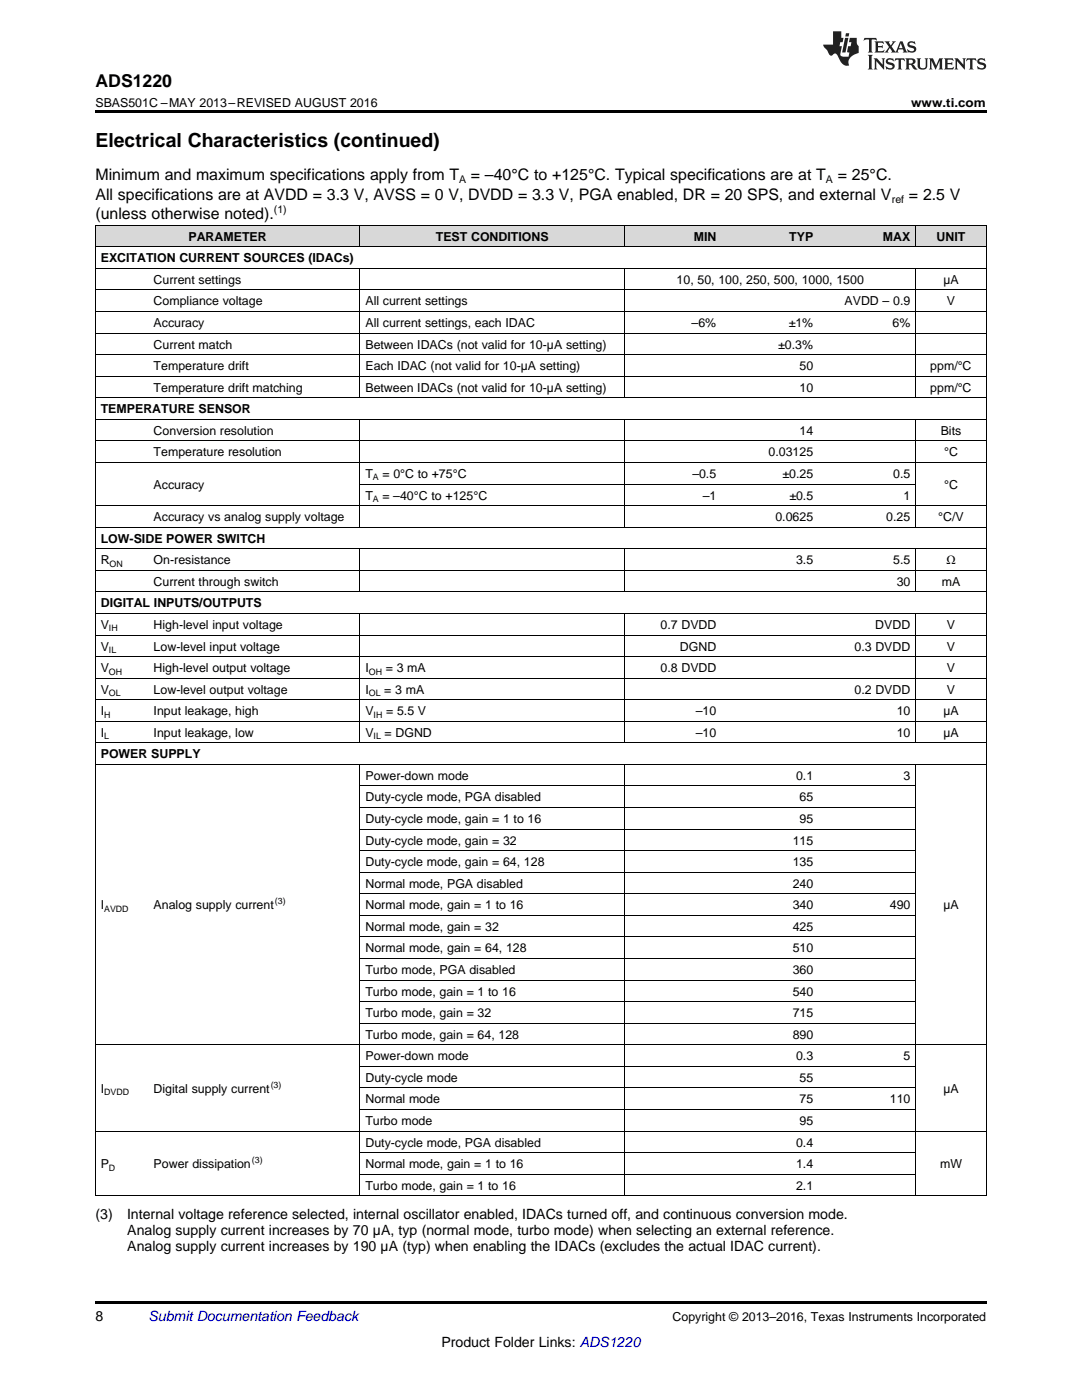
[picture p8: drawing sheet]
<svg xmlns="http://www.w3.org/2000/svg" width="216mm" height="279mm" viewBox="0 0 216 279" stroke-linecap="round" stroke-linejoin="round" font-family="sans-serif">
<defs><g id="words">
<text font-size="3.9" x="19" y="29.3">Electrical Characteristics (continued)</text>
<text font-size="3.5" x="19" y="17.3">ADS1220</text>
<g font-size="3.2">
<text x="19" y="36">Minimum and maximum specifications apply from T</text>
<text x="94" y="36">= –40°C to +125°C. Typical specifications are at T</text>
<text x="167.2" y="36">= 25°C.</text>
<text x="19" y="39.9">All specifications are at AVDD = 3.3 V, AVSS = 0 V, DVDD = 3.3 V, PGA enabled, DR = 20 SPS, and external V</text>
<text x="181.4" y="39.9">= 2.5 V</text>
<text x="19" y="43.7">(unless otherwise noted).</text>
</g>
<g font-size="2.8">
<text x="19" y="243.3">(3)</text>
<text x="25.4" y="243.3">Internal voltage reference selected, internal oscillator enabled, IDACs turned off, and continuous conversion mode.</text>
<text x="25.4" y="246.5">Analog supply current increases by 70 µA, typ (normal mode, turbo mode) when selecting an external reference.</text>
<text x="25.4" y="249.6">Analog supply current increases by 190 µA (typ) when enabling the IDACs (excludes the actual IDAC current).</text>
<text x="19" y="263.6">8</text>
<text x="88.1" y="268.9">Product Folder Links: ADS1220</text>
</g>
<text font-size="2.8" fill="#0000c8" x="29.6" y="263.6">Submit Documentation Feedback</text>
<g font-size="2.5">
<text x="19" y="21.4">SBAS501C –MAY 2013–REVISED AUGUST 2016</text>
<text x="181.8" y="21.4">www.ti.com</text>
<text x="20.1" y="52.4">EXCITATION CURRENT SOURCES (IDACs)</text>
<text x="37.6" y="48">PARAMETER</text>
<text x="87" y="48">TEST CONDITIONS</text>
<text x="138.4" y="48">MIN</text>
<text x="157.5" y="48">TYP</text>
<text x="176.2" y="48">MAX</text>
<text x="186.9" y="48">UNIT</text>
<text x="30.7" y="56.7">Current settings</text>
<text x="135" y="56.7">10, 50, 100, 250, 500, 1000, 1500</text>
<text x="188.2" y="56.7">µA</text>
<text x="30.7" y="61">Compliance voltage</text>
<text x="30.7" y="65.3">Accuracy</text>
<text x="72.9" y="61">All current settings</text>
<text x="72.9" y="65.3">All current settings, each IDAC</text>
<text x="138" y="65.3">–6%</text>
<text x="157.4" y="65.3">±1%</text>
<text x="168.5" y="61">AVDD – 0.9</text>
<text x="178.1" y="65.3">6%</text>
<text x="188.9" y="61">V</text>
<text x="30.7" y="69.6">Current match</text>
<text x="72.9" y="69.6">Between IDACs (not valid for 10-µA setting)</text>
<text x="155.3" y="69.6">±0.3%</text>
<text x="30.7" y="73.9">Temperature drift</text>
<text x="72.9" y="73.9">Each IDAC (not valid for 10-µA setting)</text>
<text x="159.6" y="73.9">50</text>
<text x="185.6" y="73.9">ppm/°C</text>
<text x="20.1" y="82.5">TEMPERATURE SENSOR</text>
<text x="30.7" y="78.2">Temperature drift matching</text>
<text x="72.9" y="78.2">Between IDACs (not valid for 10-µA setting)</text>
<text x="159.6" y="78.2">10</text>
<text x="185.6" y="78.2">ppm/°C</text>
<text x="30.7" y="86.8">Conversion resolution</text>
<text x="159.6" y="86.8">14</text>
<text x="187.7" y="86.8">Bits</text>
<text x="30.7" y="91.1">Temperature resolution</text>
<text x="72.9" y="95.4">T</text>
<text x="76.3" y="95.4">= 0°C to +75°C</text>
<text x="138.1" y="95.4">–0.5</text>
<text x="153.4" y="91.1">0.03125</text>
<text x="156.1" y="95.4">±0.25</text>
<text x="178.2" y="95.4">0.5</text>
<text x="188.4" y="91.1">°C</text>
<text x="30.7" y="97.5">Accuracy</text>
<text x="72.9" y="99.7">T</text>
<text x="76.3" y="99.7">= –40°C to +125°C</text>
<text x="140.2" y="99.7">–1</text>
<text x="157.5" y="99.7">±0.5</text>
<text x="180.3" y="99.7">1</text>
<text x="188.4" y="97.5">°C</text>
<text x="30.7" y="104">Accuracy vs analog supply voltage</text>
<text x="154.7" y="104">0.0625</text>
<text x="176.8" y="104">0.25</text>
<text x="187.2" y="104">°C/V</text>
<text x="20.1" y="108.3">LOW-SIDE POWER SWITCH</text>
<text x="20.1" y="112.6">R</text>
<text x="30.7" y="112.6">On-resistance</text>
<text x="158.9" y="112.6">3.5</text>
<text x="178.2" y="112.6">5.5</text>
<text x="188.8" y="112.6">Ω</text>
<text x="30.7" y="116.9">Current through switch</text>
<text x="178.9" y="116.9">30</text>
<text x="187.9" y="116.9">mA</text>
<text x="20.1" y="121.2">DIGITAL INPUTS/OUTPUTS</text>
<text x="20.1" y="125.5">V</text>
<text x="30.7" y="125.5">High-level input voltage</text>
<text x="131.8" y="125.5">0.7 DVDD</text>
<text x="174.7" y="125.5">DVDD</text>
<text x="188.9" y="125.5">V</text>
<text x="20.1" y="129.8">V</text>
<text x="30.7" y="129.8">Low-level input voltage</text>
<text x="135.7" y="129.8">DGND</text>
<text x="170.5" y="129.8">0.3 DVDD</text>
<text x="188.9" y="129.8">V</text>
<text x="20.1" y="134.1">V</text>
<text x="30.7" y="134.1">High-level output voltage</text>
<text x="72.9" y="134.1">I</text>
<text x="77" y="134.1">= 3 mA</text>
<text x="131.8" y="134.1">0.8 DVDD</text>
<text x="188.9" y="134.1">V</text>
<text x="20.1" y="138.4">V</text>
<text x="20.1" y="142.7">I</text>
<text x="30.7" y="138.4">Low-level output voltage</text>
<text x="30.7" y="142.7">Input leakage, high</text>
<text x="72.9" y="138.4">I</text>
<text x="72.9" y="142.7">V</text>
<text x="76.7" y="138.4">= 3 mA</text>
<text x="77" y="142.7">= 5.5 V</text>
<text x="138.9" y="142.7">–10</text>
<text x="170.5" y="138.4">0.2 DVDD</text>
<text x="178.9" y="142.7">10</text>
<text x="188.2" y="142.7">µA</text>
<text x="188.9" y="138.4">V</text>
<text x="20.1" y="147">I</text>
<text x="30.7" y="147">Input leakage, low</text>
<text x="72.9" y="147">V</text>
<text x="76.7" y="147">= DGND</text>
<text x="138.9" y="147">–10</text>
<text x="178.9" y="147">10</text>
<text x="188.2" y="147">µA</text>
<text x="20.1" y="151.3">POWER SUPPLY</text>
<text x="72.9" y="155.6">Power-down mode</text>
<text x="158.9" y="155.6">0.1</text>
<text x="180.3" y="155.6">3</text>
<text x="72.9" y="159.9">Duty-cycle mode, PGA disabled</text>
<text x="159.6" y="159.9">65</text>
<text x="72.9" y="164.3">Duty-cycle mode, gain = 1 to 16</text>
<text x="159.6" y="164.3">95</text>
<text x="72.9" y="168.6">Duty-cycle mode, gain = 32</text>
<text x="72.9" y="172.9">Duty-cycle mode, gain = 64, 128</text>
<text x="158.2" y="168.6">115</text>
<text x="158.2" y="172.9">135</text>
<text x="72.9" y="177.2">Normal mode, PGA disabled</text>
<text x="158.2" y="177.2">240</text>
<text x="20.1" y="181.5">I</text>
<text x="30.7" y="181.5">Analog supply current</text>
<text x="72.9" y="181.5">Normal mode, gain = 1 to 16</text>
<text x="72.9" y="185.8">Normal mode, gain = 32</text>
<text x="158.2" y="181.5">340</text>
<text x="158.2" y="185.8">425</text>
<text x="177.6" y="181.5">490</text>
<text x="188.2" y="181.5">µA</text>
<text x="72.9" y="190.1">Normal mode, gain = 64, 128</text>
<text x="158.2" y="190.1">510</text>
<text x="72.9" y="194.4">Turbo mode, PGA disabled</text>
<text x="158.2" y="194.4">360</text>
<text x="72.9" y="198.7">Turbo mode, gain = 1 to 16</text>
<text x="72.9" y="203">Turbo mode, gain = 32</text>
<text x="158.2" y="198.7">540</text>
<text x="158.2" y="203">715</text>
<text x="72.9" y="207.3">Turbo mode, gain = 64, 128</text>
<text x="158.2" y="207.3">890</text>
<text x="72.9" y="211.6">Power-down mode</text>
<text x="72.9" y="215.9">Duty-cycle mode</text>
<text x="158.9" y="211.6">0.3</text>
<text x="159.6" y="215.9">55</text>
<text x="180.3" y="211.6">5</text>
<text x="20.1" y="218.1">I</text>
<text x="30.7" y="218.1">Digital supply current</text>
<text x="72.9" y="220.2">Normal mode</text>
<text x="159.6" y="220.2">75</text>
<text x="177.6" y="220.2">110</text>
<text x="188.2" y="218.1">µA</text>
<text x="72.9" y="224.5">Turbo mode</text>
<text x="159.6" y="224.5">95</text>
<text x="20.1" y="233.1">P</text>
<text x="30.7" y="233.1">Power dissipation</text>
<text x="72.9" y="228.8">Duty-cycle mode, PGA disabled</text>
<text x="72.9" y="233.1">Normal mode, gain = 1 to 16</text>
<text x="158.9" y="228.8">0.4</text>
<text x="158.9" y="233.1">1.4</text>
<text x="187.6" y="233.1">mW</text>
<text x="72.9" y="237.4">Turbo mode, gain = 1 to 16</text>
<text x="158.9" y="237.4">2.1</text>
<text x="134.2" y="263.6">Copyright © 2013–2016, Texas Instruments Incorporated</text>
</g>
<g font-size="2.1">
<text x="91.6" y="36.6">A</text>
<text x="164.8" y="36.6">A</text>
<text x="178" y="40.5">ref</text>
<text x="54.6" y="42.5">(1)</text>
</g>
<g font-size="1.8">
<text x="74.4" y="95.9">A</text>
<text x="74.4" y="100.2">A</text>
<text x="21.9" y="113.1">ON</text>
<text x="21.7" y="126">IH</text>
<text x="21.7" y="130.3">IL</text>
<text x="21.7" y="134.6">OH</text>
<text x="73.6" y="134.6">OH</text>
<text x="20.8" y="143.2">H</text>
<text x="21.7" y="138.9">OL</text>
<text x="73.6" y="138.9">OL</text>
<text x="74.5" y="143.2">IH</text>
<text x="20.8" y="147.5">L</text>
<text x="74.5" y="147.5">IL</text>
<text x="20.8" y="182">AVDD</text>
<text x="54.9" y="180.5">(3)</text>
<text x="20.8" y="218.5">DVDD</text>
<text x="54" y="217.1">(3)</text>
<text x="21.7" y="233.6">D</text>
<text x="50.3" y="232.1">(3)</text>
</g>
</g></defs>
<g fill="#d8d8d8">
<path d="M19 45h10.6v4.3h-10.6z"/>
<path d="M29.6 45h28.1v4.3h-28.1z"/>
<path d="M57.7 45h14.2v4.3h-14.2z"/>
<path d="M71.9 45h52.8v4.3h-52.8z"/>
<path d="M124.7 45h19.3v4.3h-19.3z"/>
<path d="M144 45h19.4v4.3h-19.4z"/>
<path d="M163.4 45h19.3v4.3h-19.3z"/>
<path d="M182.7 45h14.1v4.3h-14.1z"/>
</g>
<path d="M19 22h177.8v.5h-177.8zM19 259.7h177.8v.5h-177.8z" fill="#000"/>
<g fill="none" stroke="#000" stroke-width=".2">
<path d="M19 57.9h177.8M19 53.6h177.8M19 49.3h177.8M19 45h177.8M19.1 45v193.7M71.8 45v4.3M71.8 53.6v25.8M124.6 45v4.3M124.6 53.6v25.8M182.7 45v4.3M182.7 53.6v25.8M196.8 45v193.7"/>
<path d="M19 79.4h177.8M19 75.1h177.8M19 70.8h177.8M19 66.5h177.8M19 62.2h177.8M19 92.3h177.8M19 88h177.8M19 83.7h177.8M71.8 83.7v21.6M71.9 96.6h110.8M124.6 83.7v21.6M182.7 83.7v21.6"/>
<path d="M19 118.1h177.8M19 113.8h177.8M19 109.5h177.8M19 105.2h177.8M19 100.9h177.8M71.8 109.6v8.6M124.6 109.6v8.6M182.7 109.6v8.6M19 139.6h177.8M19 135.3h177.8M19 131h177.8M19 126.7h177.8"/>
<path d="M19 122.4h177.8M71.8 122.5v25.8M124.6 122.5v25.8M182.7 122.5v25.8M19 152.6h177.8M19 148.3h177.8M19 144h177.8M71.8 152.6v86.1M71.9 156.9h110.8M124.6 152.6v86.1M182.7 152.6v86.1M71.9 178.4h110.8"/>
<path d="M71.9 174.1h110.8M71.9 169.8h110.8M71.9 165.5h110.8M71.9 161.2h110.8M71.9 199.9h110.8M71.9 195.6h110.8M71.9 191.3h110.8M71.9 187h110.8M71.9 182.7h110.8M19 208.5h177.8M71.9 217.1h110.8M71.9 212.8h110.8"/>
<path d="M71.9 204.2h110.8M19 238.6h177.8M19 225.7h177.8M71.9 234.3h110.8M71.9 230h110.8M71.9 221.4h110.8"/>
</g>
<g fill="#231f20">
<path d="M172.5 7.6l-.1 .5 .4-.2h.6v.1v2.1l-.2 .4h.9l-.2-.4v-2.1l.1-.1h.5l.5 .2-.2-.5zM174.5 8.3l.2 .3v1.5l-.2 .4h1.8l.2-.6a1.04 1.04 0 0 1-1.3 .2v-.7h.6l.3 .2v-.6l-.3 .2h-.6v-.6l.8-.1 .4 .3-.2-.5zM176.5 8.3l.9 1.1-.9 1.1h.8l-.2-.2 .4-.7 .5 .7-.2 .2h1.5l-.2-.2 .2-.4h.9l.1 .4-.2 .2h1l-.3-.3-.7-1.9h-.5l-.9 2-.8-1 .9-1h-.8l.1 .3-.4 .5-.3-.6 .1-.2zM179.7 8.6l.4 1h-.7zM181.3 8.4a.63 .63 0 0 0-.2 .7 .63 .63 0 0 0 .6 .4l.6 .2 .1 .2a.75 .75 0 0 1-.7 .4 .75 .75 0 0 1-.6-.5l.1 .7 .1-.1a1.11 1.11 0 0 0 1.5-.6 1.13 1.13 0 0 0-1.2-.8l-.1-.4a1.04 1.04 0 0 1 1.2 .2l-.2-.5-.2 .1-.4-.2zM173.2 10.9l.2 .4v2.2l-.2 .4h1l-.3-.4v-2.2l.3-.4zM174.3 11.6l.3 .4v1.5l-.3 .4h.8l-.2-.4v-1.3l1.5 1.7v-1.9l.2-.4h-.7l.2 .4v.9l-1.1-1.3zM177 11.8a.62 .62 0 0 0-.2 .7 .62 .62 0 0 0 .6 .4l.6 .1 .1 .3a.76 .76 0 0 1-.7 .3 .76 .76 0 0 1-.7-.4l.2 .7 .1-.1a1.11 1.11 0 0 0 1.5-.6 1.13 1.13 0 0 0-1.2-.8l-.1-.4a1.04 1.04 0 0 1 1.2 .2l-.2-.6-.2 .1-.5-.1zM178.7 11.6l-.2 .6a.61 .61 0 0 1 .8-.3v1.6l-.2 .4h.9l-.2-.4v-1.6a.63 .63 0 0 1 .7 .3l-.1-.6zM180.6 11.6l.3 .4v1.5l-.3 .4h1l-.2-.2-.1-.8 .6 .2a.76 .76 0 0 0 1.2 .7l-1-1a.58 .58 0 0 0 .6-.5 .58 .58 0 0 0-.5-.6zM181.4 11.9h.1a.45 .45 0 0 1 .5 .1 .45 .45 0 0 1 .1 .5l-.8 .2zM182.9 11.6l.2 .2a2.17 2.17 0 0 0 .3 1.9 .99 .99 0 0 0 1.6-.6v-1.1l.2-.4h-.7l.2 .2a1.92 1.92 0 0 1-.2 1.8 .6 .6 0 0 1-.9-.5v-1.1l.2-.4zM185.4 11.6l.2 .4v1.5l-.2 .4h.7l-.2-.4v-1.4l.8 1.8 .8-1.8v1.4l-.2 .4h.9l-.2-.4v-1.5l.2-.4h-.8l-.6 1.5-.6-1.5zM188.4 11.6l.2 .4v1.5l-.2 .4h1.8l.1-.6a1.04 1.04 0 0 1-1.2 .1v-.6h.5l.4 .2v-.6l-.4 .2h-.5v-.7h.8l.3 .3-.1-.6zM190.5 11.6l.2 .4v1.5l-.2 .4h.7l-.2-.4v-1.3l1.5 1.7v-1.9l.2-.4h-.7l.2 .4v.9l-1.1-1.3zM192.9 11.6l-.1 .6a.61 .61 0 0 1 .7-.3l.1 1.6-.3 .4h1l-.3-.4 .1-1.6a.63 .63 0 0 1 .7 .3l-.1-.6zM195.2 11.8a.62 .62 0 0 0-.2 .7 .62 .62 0 0 0 .6 .4l.6 .1 .1 .3a.76 .76 0 0 1-.7 .3 .76 .76 0 0 1-.6-.4l.1 .7 .1-.1a1.11 1.11 0 0 0 1.6-.6 1.13 1.13 0 0 0-1.3-.8l-.1-.4a1.04 1.04 0 0 1 1.2 .2l-.1-.6-.2 .1-.5-.1z"/>
<path d="M166.2 6.3v2.6h-1.9v.4l.8 .9a.91 .91 0 0 0 1 .8 .56 .56 0 0 1 .5-.3 .56 .56 0 0 1 .5 .3l.4 .8a1.53 1.53 0 0 0 1.9 1.2 1.54 1.54 0 0 1 1-2.1l.9-.3v-1.4a1.52 1.52 0 0 1-.4-1.6h-1.3l-.2 .8h.5l-.2 .8h-.5l-.1 1v.2l.4 .1-.2 .8a1.93 1.93 0 0 1-1.6-.3l.3-1.8h-.5l.2-.8h.4l.2-.8h-.4v-1.3zM168.6 7.6l-.6 2.9h.7l.6-2.9zM168.8 6.6l-.1 .7h.6l.2-.7z"/>
</g>
<use href="#words"/>
</svg>
